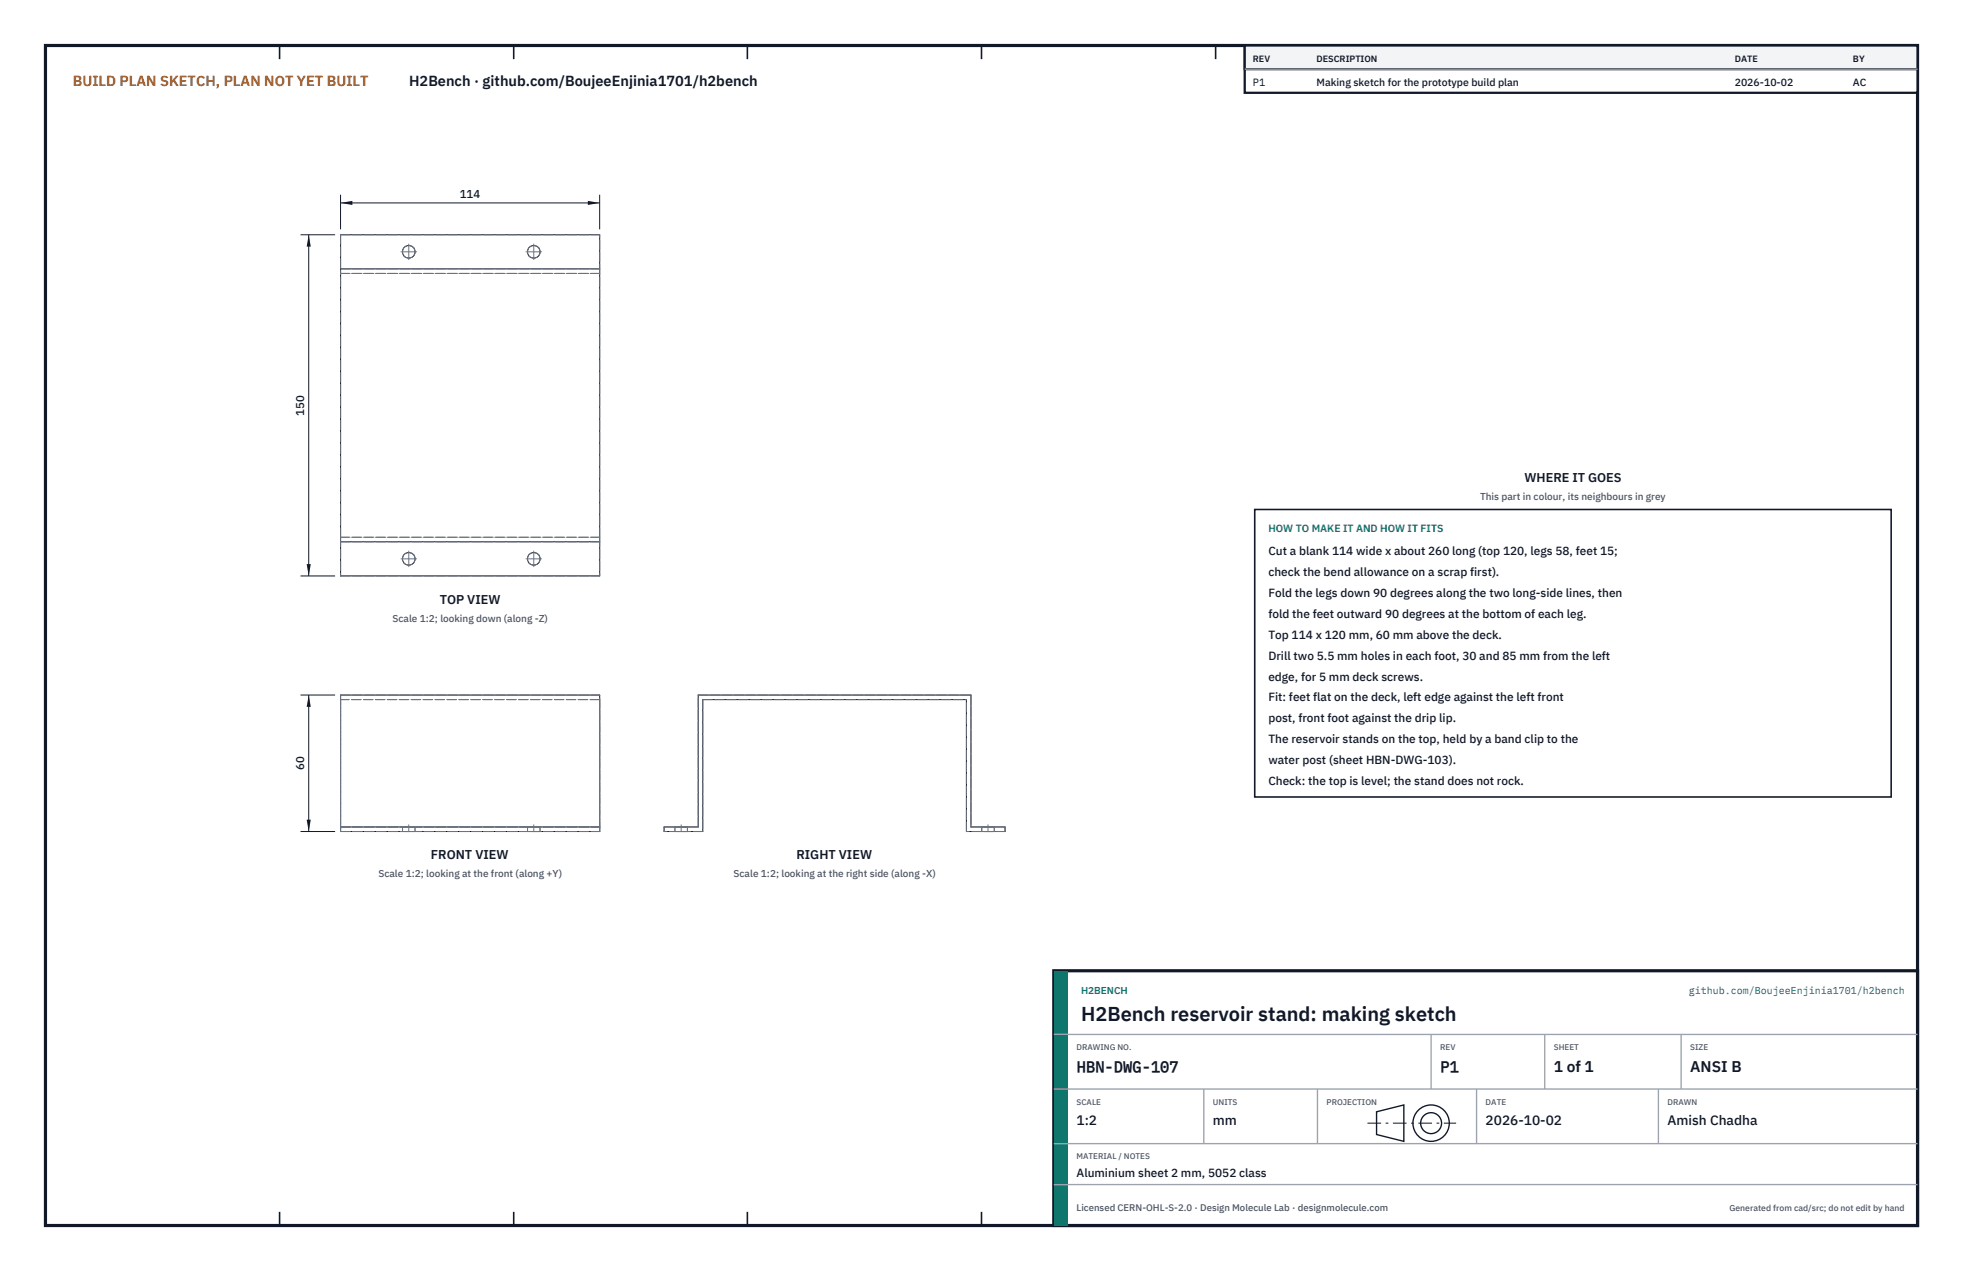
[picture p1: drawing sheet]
<svg xmlns="http://www.w3.org/2000/svg" width="432mm" height="279mm" viewBox="0 0 432 279" stroke-linecap="round" stroke-linejoin="round" font-family="sans-serif">
<defs><g id="words">
<text font-size="4.4" fill="#111827" x="237.8" y="224.4">H2Bench reservoir stand: making sketch</text>
<g font-size="3.4" fill="#111827">
<text x="236.8" y="235.6">HBN-DWG-107</text>
<text x="316.8" y="235.6">P1</text>
<text x="341.8" y="235.6">1 of 1</text>
<text x="371.8" y="235.6">ANSI B</text>
</g>
<text font-size="3.2" fill="#b45309" x="16" y="19">BUILD PLAN SKETCH, PLAN NOT YET BUILT</text>
<text font-size="3.2" fill="#111827" x="90" y="19">H2Bench · github.com/BoujeeEnjinia1701/h2bench</text>
<g font-size="3" fill="#111827">
<text x="236.8" y="247.2">1:2</text>
<text x="266.8" y="247.2">mm</text>
<text x="326.8" y="247.2">2026-10-02</text>
<text x="366.8" y="247.2">Amish Chadha</text>
</g>
<g font-size="2.8" fill="#111827">
<text x="335.3" y="106">WHERE IT GOES</text>
<text x="96.7" y="132.7">TOP VIEW</text>
<text x="94.8" y="188.9">FRONT VIEW</text>
<text x="175.2" y="188.9">RIGHT VIEW</text>
</g>
<g font-size="2.6" fill="#111827">
<text x="279" y="122">Cut a blank 114 wide x about 260 long (top 120, legs 58, feet 15;</text>
<text x="279" y="126.6">check the bend allowance on a scrap first).</text>
<text x="279" y="131.2">Fold the legs down 90 degrees along the two long-side lines, then</text>
<text x="279" y="135.8">fold the feet outward 90 degrees at the bottom of each leg.</text>
<text x="279" y="140.4">Top 114 x 120 mm, 60 mm above the deck.</text>
<text x="279" y="145">Drill two 5.5 mm holes in each foot, 30 and 85 mm from the left</text>
<text x="279" y="149.6">edge, for 5 mm deck screws.</text>
<text x="279" y="154.2">Fit: feet flat on the deck, left edge against the left front</text>
<text x="279" y="158.8">post, front foot against the drip lip.</text>
<text x="279" y="163.4">The reservoir stands on the top, held by a band clip to the</text>
<text x="279" y="168">water post (sheet HBN-DWG-103).</text>
<text x="279" y="172.6">Check: the top is level; the stand does not rock.</text>
<text x="236.8" y="258.8">Aluminium sheet 2 mm, 5052 class</text>
</g>
<g font-size="2.5" fill="#111827">
<text x="101.2" y="43.6">114</text>
<text x="66.9" y="91.4" transform="rotate(-90 66.9 91.4)">150</text>
<text x="66.9" y="169.3" transform="rotate(-90 66.9 169.3)">60</text>
</g>
<g font-size="2.3" fill="#111827">
<text x="275.6" y="18.8">P1</text>
<text x="289.6" y="18.8">Making sketch for the prototype build plan</text>
<text x="381.6" y="18.8">2026-10-02</text>
<text x="407.6" y="18.8">AC</text>
</g>
<text font-size="2.3" fill="#0f766e" x="279" y="117">HOW TO MAKE IT AND HOW IT FITS</text>
<g font-size="2.2" fill="#4b5563">
<text x="325.6" y="110">This part in colour, its neighbours in grey</text>
<text x="86.3" y="136.7">Scale 1:2; looking down (along -Z)</text>
<text x="83.2" y="192.9">Scale 1:2; looking at the front (along +Y)</text>
<text x="161.4" y="192.9">Scale 1:2; looking at the right side (along -X)</text>
</g>
<g font-size="2.2" fill="#0f766e">
<text x="237.8" y="218.4">H2BENCH</text>
<text x="371.5" y="218.4">github.com/BoujeeEnjinia1701/h2bench</text>
</g>
<text font-size="2.1" fill="#4b5563" x="236.8" y="266.2">Licensed CERN-OHL-S-2.0 · Design Molecule Lab · designmolecule.com</text>
<g font-size="2" fill="#111827">
<text x="275.6" y="13.6">REV</text>
<text x="289.6" y="13.6">DESCRIPTION</text>
<text x="381.6" y="13.6">DATE</text>
<text x="407.6" y="13.6">BY</text>
</g>
<text font-size="1.9" fill="#4b5563" x="380.4" y="266.2">Generated from cad/src; do not edit by hand</text>
<g font-size="1.8" fill="#4b5563">
<text x="236.8" y="230.8">DRAWING NO.</text>
<text x="316.8" y="230.8">REV</text>
<text x="341.8" y="230.8">SHEET</text>
<text x="371.8" y="230.8">SIZE</text>
<text x="236.8" y="242.8">SCALE</text>
<text x="266.8" y="242.8">UNITS</text>
<text x="291.8" y="242.8">PROJECTION</text>
<text x="326.8" y="242.8">DATE</text>
<text x="366.8" y="242.8">DRAWN</text>
<text x="236.8" y="254.8">MATERIAL / NOTES</text>
</g>
</g></defs>
<path d="M10 10h411.8v259.4h-411.8z" fill="none" stroke="#111827" stroke-width=".7" stroke-linecap="butt"/>
<g fill="none" stroke="#111827" stroke-width=".35">
<path d="M61.5 10v3M113 10v3M164.4 10v3M215.9 10v3M267.4 10v3M318.9 10v3M370.3 10v3M61.5 266.4v3M113 266.4v3M164.4 266.4v3M215.9 266.4v3M267.4 266.4v3"/>
<path d="M318.9 266.4v3M370.3 266.4v3"/>
</g>
<g fill="none" stroke="#111727" stroke-width=".22">
<path d="M74.9 51.6h57v75h-57zM74.9 59.1h57M74.9 119.1h57M74.9 152.8h57v30h-57zM153.6 152.8h60v29h7.5v1h-8.5v-29h-58v29h-8.5v-1h7.5zM74.9 181.8h57"/>
<circle cx="89.9" cy="55.4" r="1.39"/>
<circle cx="117.4" cy="55.4" r="1.39"/>
<circle cx="89.9" cy="122.9" r="1.39"/>
<circle cx="117.4" cy="122.9" r="1.39"/>
</g>
<g fill="none" stroke="#6a7180" stroke-width=".22" stroke-dasharray="2.1 .5">
<path d="M74.9 51.6v8.5M74.9 51.6h57M74.9 59.1h57M74.9 60.1h57M131.9 60.1h-57M131.9 60.1v-8.5M74.9 118.1v-58M74.9 118.1v8.5M74.9 118.1h57M74.9 119.1h57M131.9 118.1h-57M131.9 118.1v-58"/>
<path d="M131.9 118.1v8.5M74.9 126.6h57M74.9 153.8v29M74.9 152.8v29M74.9 152.8h57M131.9 153.8h-57M131.9 153.8v29M153.6 152.8h60M154.6 153.8v29M154.6 153.8h58M213.6 152.8v29M74.9 182.8v-29"/>
<path d="M74.9 182.8v-1M74.9 182.8h57M74.9 181.8h57M88.5 182.8h2.8M88.5 181.8h2.8M88.5 182.8v-1M91.3 182.8h-2.8M91.3 181.8h-2.8M91.3 182.8v-1M116 182.8h2.8M116 181.8h2.8M116 182.8v-1"/>
<path d="M118.8 182.8h-2.8M118.8 181.8h-2.8M118.8 182.8v-1M131.9 182.8v-29M131.9 182.8v-1M131.9 181.8v-29M146.1 181.8h7.5M146.1 182.8v-1M148.5 181.8h1.3M148.5 182.8h1.3M148.5 182.8v-1M149.8 181.8h1.4"/>
<path d="M149.8 182.8h1.4M151.2 181.8h-2.7M151.2 182.8h-2.7M151.2 182.8v-1M153.6 181.8v-29M154.6 182.8h-8.5M212.6 182.8v-29M213.6 181.8h7.5M216 182.8h1.3M216 181.8h1.3M216 182.8v-1M217.3 182.8h1.4"/>
<path d="M217.3 181.8h1.4M218.7 182.8h-2.7M218.7 181.8h-2.7M218.7 182.8v-1M221.1 182.8h-8.5M221.1 182.8v-1"/>
<circle cx="89.9" cy="55.4" r="1.39"/>
<circle cx="117.4" cy="55.4" r="1.39"/>
<circle cx="89.9" cy="122.9" r="1.39"/>
<circle cx="117.4" cy="122.9" r="1.39"/>
</g>
<path d="M88.2 55.4h3.4M89.9 57.1v-3.5M115.7 55.4h3.4M117.4 57.1v-3.5M88.2 122.9h3.4M89.9 124.6v-3.5M115.7 122.9h3.4M117.4 124.6v-3.5M89.9 182.8v-1.5M117.4 182.8v-1.5M149.8 182.8v-1.5M217.3 182.8v-1.5" fill="none" stroke="#6a7180" stroke-width=".22" stroke-dasharray="4.2 .5 0 .5"/>
<path d="M74.9 42.8v7.6M74.9 44.6h57M131.9 42.8v7.6" fill="none" stroke="#111827" stroke-width=".22"/>
<path d="M74.9 44.6l2.6-.4v.9zM129.3 44.2v.9l2.6-.5z" fill="#111827"/>
<path d="M66.1 51.6h7.6M67.9 51.6v75M66.1 126.6h7.6" fill="none" stroke="#111827" stroke-width=".22"/>
<path d="M67.9 51.6l-.4 2.6h.9zM67.5 124h.9l-.5 2.6z" fill="#111827"/>
<path d="M66.1 152.8h7.6M67.9 152.8v30M66.1 182.8h7.6" fill="none" stroke="#111827" stroke-width=".22"/>
<path d="M67.9 152.8l-.4 2.6h.9zM67.5 180.2h.9l-.5 2.6z" fill="#111827"/>
<path d="M276 112h140v63.2h-140z" fill="#fff" stroke="#111827" stroke-width=".35"/>
<path d="M273.8 10h148v10.4h-148z" fill="#fff" stroke="#111827" stroke-width=".5"/>
<path d="M273.8 10h148v5.2h-148z" fill="#f3f4f6" stroke="#111827" stroke-width=".5"/>
<path d="M273.8 15.2h148" fill="none" stroke="#9ca3af" stroke-width=".3"/>
<path d="M231.8 213.4h190v56h-190z" fill="#fff" stroke="#111827" stroke-width=".7" stroke-linecap="butt"/>
<path d="M231.8 213.4h3v56h-3z" fill="#0f766e"/>
<path d="M231.8 227.4h190M231.8 239.4h190M264.8 239.4v12M289.8 239.4v12M314.8 227.4v12M324.8 239.4v12M339.8 227.4v12M364.8 239.4v12M369.8 227.4v12M231.8 251.4h190M231.8 260.4h190" fill="none" stroke="#9ca3af" stroke-width=".3"/>
<g fill="none" stroke="#111827" stroke-width=".3">
<path d="M302.8 244.4l6-1.5v8l-6-1.5z"/>
<circle cx="314.8" cy="246.9" r="4"/>
<circle cx="314.8" cy="246.9" r="2.3"/>
</g>
<path d="M300.8 246.9h19.5" fill="none" stroke="#111827" stroke-width=".22" stroke-dasharray="3 1 .6 1" stroke-linecap="butt"/>
<use href="#words"/>
</svg>
